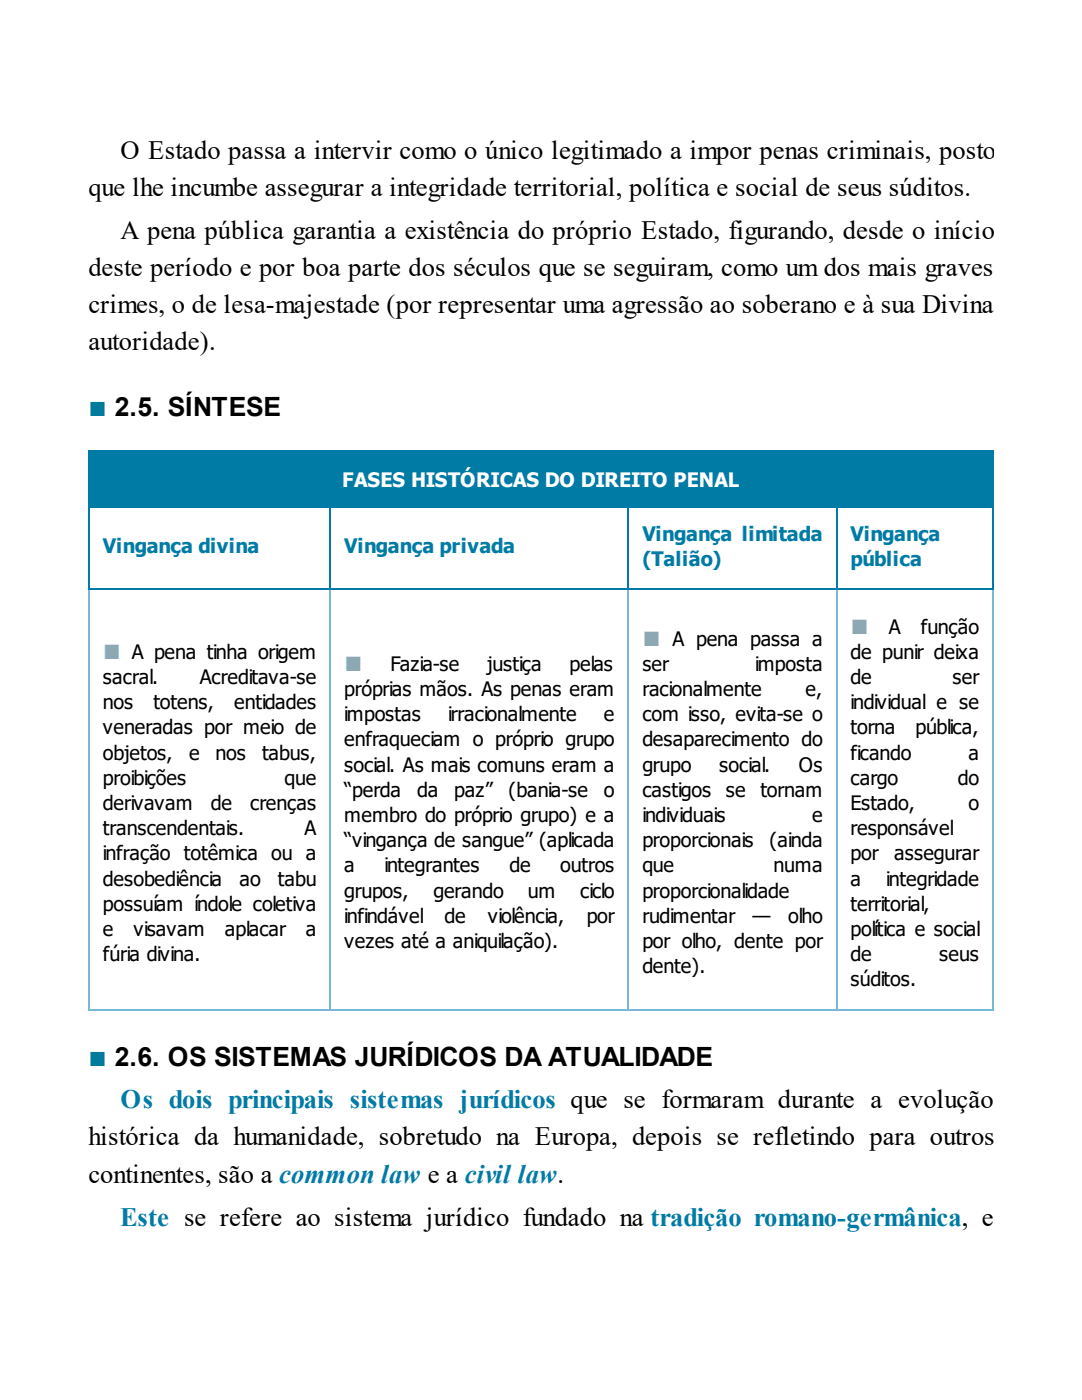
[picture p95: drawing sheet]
<svg xmlns="http://www.w3.org/2000/svg" width="216mm" height="279mm" viewBox="0 0 216 279" stroke-linecap="round" stroke-linejoin="round" font-family="sans-serif">
<defs><g id="words">
<g font-size="6.1" fill="#007b9c">
<text x="17.6" y="83.1">■</text>
<text x="17.6" y="212.7">■</text>
</g>
<g font-size="6.1" fill="#88aec3">
<text x="20.5" y="131.5">■</text>
<text x="128.2" y="128.9">■</text>
<text x="169.7" y="126.5">■</text>
<text x="68.7" y="133.9">■</text>
</g>
<g font-size="5.3">
<text x="24.1" y="31.8">O Estado passa a intervir como o único legitimado a impor penas criminais, posto</text>
<text x="17.6" y="39.2">que lhe incumbe assegurar a integridade territorial, política e social de seus súditos.</text>
<text x="24.1" y="47.6">A pena pública garantia a existência do próprio Estado, figurando, desde o início</text>
<text x="17.6" y="55">deste período e por boa parte dos séculos que se seguiram, como um dos mais graves</text>
<text x="17.6" y="62.4">crimes, o de lesa-majestade (por representar uma agressão ao soberano e à sua Divina</text>
<text x="17.6" y="69.8">autoridade).</text>
<text x="22.9" y="83.1">2.5. SÍNTESE</text>
<text x="22.9" y="212.7">2.6. OS SISTEMAS JURÍDICOS DA ATUALIDADE</text>
<text x="17.6" y="228.6">histórica da humanidade, sobretudo na Europa, depois se refletindo para outros</text>
<text x="17.6" y="236">continentes, são a common law e a civil law.</text>
</g>
<g font-size="5.3" fill="#007ba6">
<text x="24.1" y="221.2">Os dois principais sistemas jurídicos que se formaram durante a evolução</text>
<text x="24" y="244.7">Este se refere ao sistema jurídico fundado na tradição romano-germânica, e</text>
</g>
<text font-size="4" fill="#fff" x="68.3" y="97.1">FASES HISTÓRICAS DO DIREITO PENAL</text>
<g font-size="4" fill="#007ba6">
<text x="128.2" y="107.9">Vingança limitada</text>
<text x="169.7" y="107.9">Vingança</text>
<text x="20.5" y="110.3">Vingança divina</text>
<text x="68.7" y="110.3">Vingança privada</text>
<text x="128.2" y="113">(Talião)</text>
<text x="169.7" y="113">pública</text>
</g>
<g font-size="4">
<text x="26.3" y="131.5">A pena tinha origem</text>
<text x="134.2" y="128.9">A pena passa a</text>
<text x="169.7" y="131.5">de punir deixa</text>
<text x="177.4" y="126.5">A</text>
<text x="183.7" y="126.5">função</text>
<text x="20.5" y="136.5">sacral.</text>
<text x="39.9" y="136.5">Acreditava-se</text>
<text x="77.9" y="133.9">Fazia-se</text>
<text x="97.2" y="133.9">justiça</text>
<text x="113.6" y="133.9">pelas</text>
<text x="128.2" y="133.9">ser</text>
<text x="150.7" y="133.9">imposta</text>
<text x="169.7" y="136.5">de</text>
<text x="190.1" y="136.5">ser</text>
<text x="20.5" y="141.6">nos</text>
<text x="30.6" y="141.6">totens,</text>
<text x="46.7" y="141.6">entidades</text>
<text x="68.7" y="138.9">próprias mãos. As penas eram</text>
<text x="68.7" y="143.9">impostas</text>
<text x="89.4" y="143.9">irracionalmente</text>
<text x="120.5" y="143.9">e</text>
<text x="128.2" y="138.9">racionalmente</text>
<text x="128.2" y="143.9">com isso, evita-se o</text>
<text x="160.7" y="138.9">e,</text>
<text x="169.7" y="141.6">individual e se</text>
<text x="20.5" y="146.6">veneradas por meio de</text>
<text x="68.7" y="149">enfraqueciam o próprio grupo</text>
<text x="128.2" y="149">desaparecimento do</text>
<text x="169.7" y="146.6">torna</text>
<text x="182.7" y="146.6">pública,</text>
<text x="20.5" y="151.6">objetos,</text>
<text x="37.7" y="151.6">e</text>
<text x="43" y="151.6">nos</text>
<text x="52.3" y="151.6">tabus,</text>
<text x="68.7" y="154">social. As mais comuns eram a</text>
<text x="128.2" y="154">grupo</text>
<text x="143.5" y="154">social.</text>
<text x="159.4" y="154">Os</text>
<text x="169.7" y="151.6">ficando</text>
<text x="193.2" y="151.6">a</text>
<text x="20.5" y="156.6">proibições</text>
<text x="20.5" y="161.7">derivavam</text>
<text x="42.1" y="161.7">de</text>
<text x="49.9" y="161.7">crenças</text>
<text x="56.8" y="156.6">que</text>
<text x="68.7" y="159">“perda</text>
<text x="83.2" y="159">da</text>
<text x="90.6" y="159">paz”</text>
<text x="101.5" y="159">(bania-se</text>
<text x="120.5" y="159">o</text>
<text x="128.2" y="159">castigos</text>
<text x="144.8" y="159">se</text>
<text x="151.7" y="159">tornam</text>
<text x="169.7" y="156.6">cargo</text>
<text x="169.7" y="161.7">Estado,</text>
<text x="191.1" y="156.6">do</text>
<text x="193.2" y="161.7">o</text>
<text x="20.5" y="166.7">transcendentais.</text>
<text x="60.7" y="166.7">A</text>
<text x="68.7" y="164">membro do próprio grupo) e a</text>
<text x="128.2" y="164">individuais</text>
<text x="162" y="164">e</text>
<text x="169.7" y="166.7">responsável</text>
<text x="20.5" y="171.7">infração totêmica ou a</text>
<text x="68.7" y="169.1">“vingança de sangue” (aplicada</text>
<text x="128.2" y="169.1">proporcionais</text>
<text x="153.6" y="169.1">(ainda</text>
<text x="169.7" y="171.7">por</text>
<text x="178.4" y="171.7">assegurar</text>
<text x="20.5" y="176.7">desobediência</text>
<text x="47.8" y="176.7">ao</text>
<text x="55.5" y="176.7">tabu</text>
<text x="68.7" y="174.1">a</text>
<text x="68.7" y="179.1">grupos,</text>
<text x="76.7" y="174.1">integrantes</text>
<text x="86.5" y="179.1">gerando</text>
<text x="101.6" y="174.1">de</text>
<text x="105.3" y="179.1">um</text>
<text x="111.8" y="174.1">outros</text>
<text x="115.8" y="179.1">ciclo</text>
<text x="128.2" y="174.1">que</text>
<text x="128.2" y="179.1">proporcionalidade</text>
<text x="154.4" y="174.1">numa</text>
<text x="169.7" y="176.7">a</text>
<text x="176.8" y="176.7">integridade</text>
<text x="20.5" y="181.8">possuíam índole coletiva</text>
<text x="68.7" y="184.1">infindável</text>
<text x="88.7" y="184.1">de</text>
<text x="97.3" y="184.1">violência,</text>
<text x="117.1" y="184.1">por</text>
<text x="128.2" y="184.1">rudimentar</text>
<text x="150.1" y="184.1">—</text>
<text x="157.3" y="184.1">olho</text>
<text x="169.7" y="181.8">territorial,</text>
<text x="20.5" y="186.8">e</text>
<text x="20.5" y="191.8">fúria divina.</text>
<text x="26.6" y="186.8">visavam</text>
<text x="44.9" y="186.8">aplacar</text>
<text x="61" y="186.8">a</text>
<text x="68.7" y="189.2">vezes até a aniquilação).</text>
<text x="128.2" y="189.2">por olho, dente por</text>
<text x="169.7" y="186.8">política e social</text>
<text x="169.7" y="191.8">de</text>
<text x="187.4" y="191.8">seus</text>
<text x="128.2" y="194.2">dente).</text>
<text x="169.7" y="196.8">súditos.</text>
</g>
</g></defs>
<path d="M17.6 90h180.4v11.1h-180.4z" fill="#007ba6"/>
<path d="M17.8 117.5v84.1M65.9 117.5v84.1M125.4 117.5v84.1M166.9 117.5v84.1M198.1 117.5v84.1M17.6 201.5h180.7" fill="none" stroke="#77b9d4" stroke-width=".26"/>
<path d="M17.6 90.1h180.7M17.8 90v27.7M198.1 90v27.7M17.6 101.2h180.7M17.6 117.6h180.7M65.9 101.1v16.6M125.4 101.1v16.6M166.9 101.1v16.6" fill="none" stroke="#007ba6" stroke-width=".26"/>
<use href="#words"/>
</svg>
